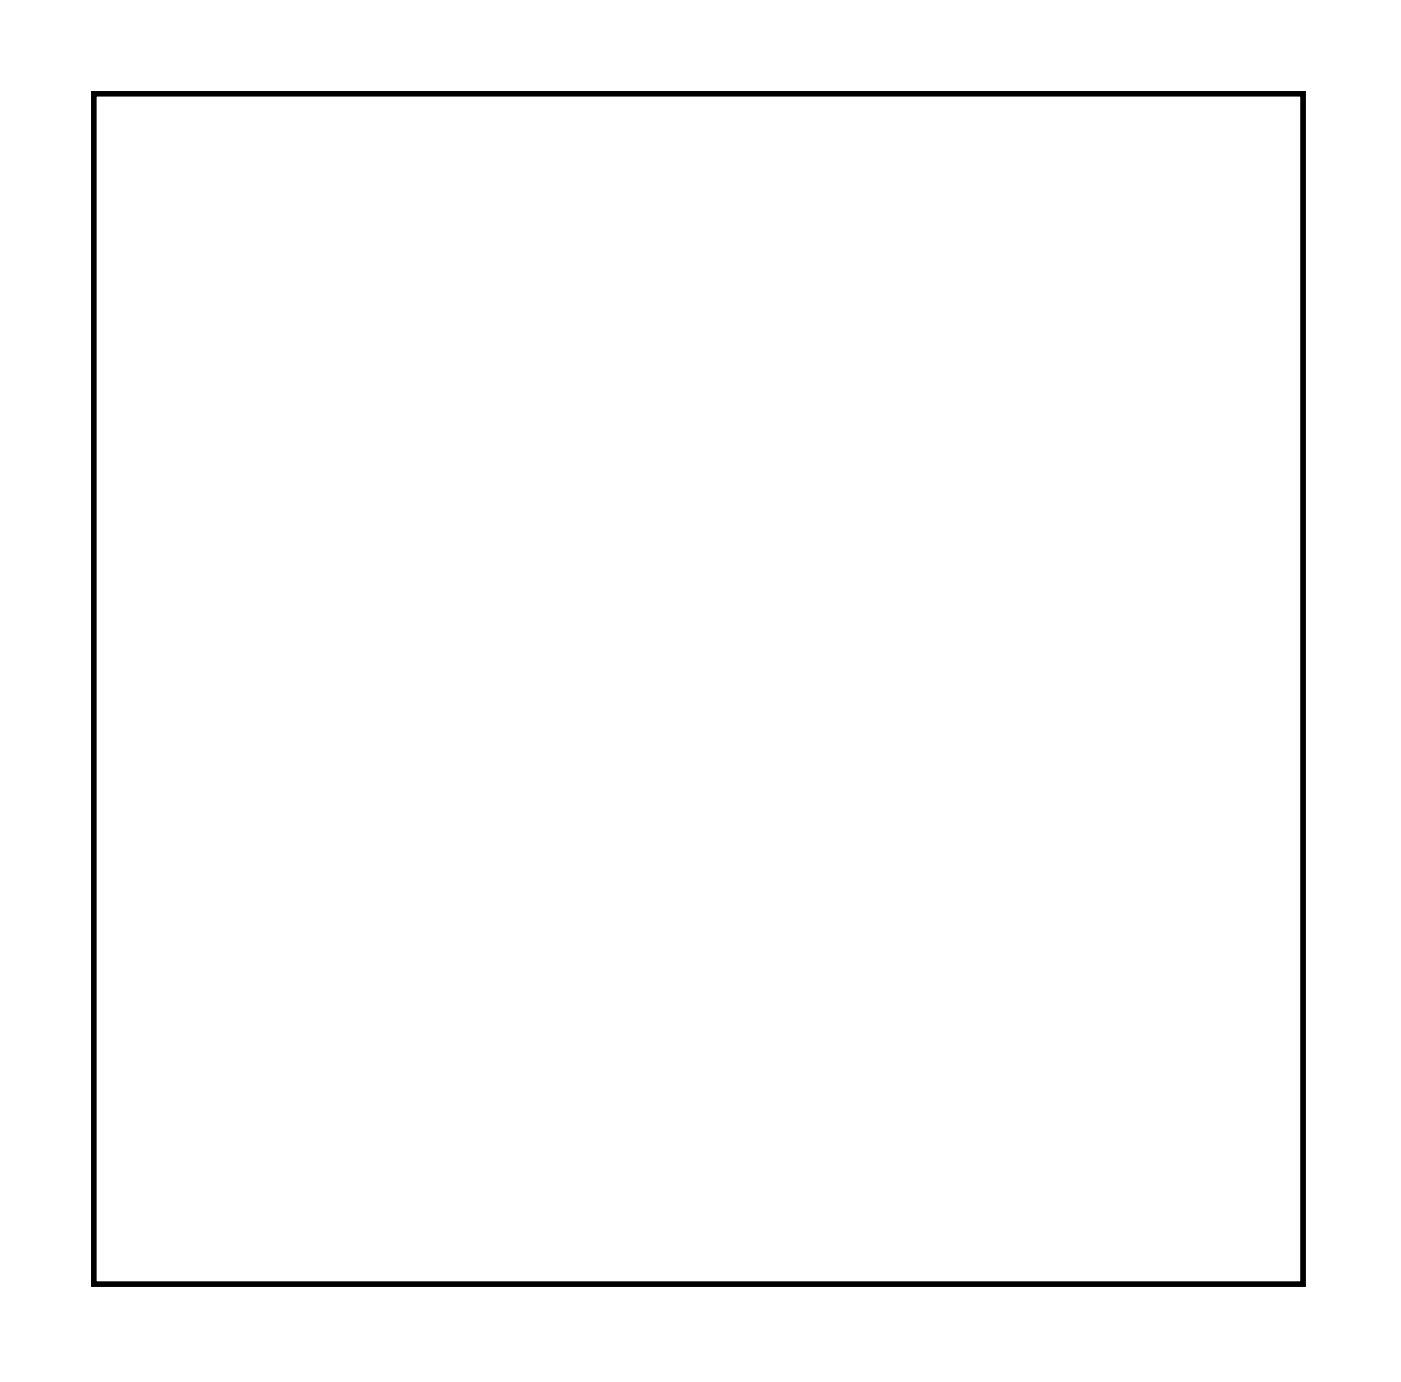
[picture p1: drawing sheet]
<svg xmlns="http://www.w3.org/2000/svg" width="54mm" height="54mm" viewBox="0 0 54 54" stroke-linecap="round" stroke-linejoin="round" font-family="sans-serif">
<path d="M3.6 3.6h46.9v46.2h-46.9z" fill="none" stroke="#000" stroke-width=".2"/>
<path d="M3.6 3.6h46.9v46.2h-46.9zM3.6 3.6v46.2h46.9v-46.2z" fill="#000"/>
<circle cx="48.7" cy="38.8" r=".74" fill="#fff"/>
<circle cx="48.7" cy="38.8" r=".74" fill="none" stroke="#fff" stroke-width=".76" stroke-linecap="butt"/>
<circle cx="46.2" cy="38.8" r=".74" fill="#fff"/>
<circle cx="46.2" cy="38.8" r=".74" fill="none" stroke="#fff" stroke-width=".76" stroke-linecap="butt"/>
<circle cx="43.6" cy="38.8" r=".74" fill="#fff"/>
<circle cx="43.6" cy="38.8" r=".74" fill="none" stroke="#fff" stroke-width=".76" stroke-linecap="butt"/>
<circle cx="41.1" cy="38.8" r=".74" fill="#fff"/>
<circle cx="41.1" cy="38.8" r=".74" fill="none" stroke="#fff" stroke-width=".76" stroke-linecap="butt"/>
<circle cx="38.5" cy="38.8" r=".74" fill="#fff"/>
<circle cx="38.5" cy="38.8" r=".74" fill="none" stroke="#fff" stroke-width=".76" stroke-linecap="butt"/>
<circle cx="36" cy="38.8" r=".74" fill="#fff"/>
<circle cx="36" cy="38.8" r=".74" fill="none" stroke="#fff" stroke-width=".76" stroke-linecap="butt"/>
<circle cx="33.5" cy="38.8" r=".74" fill="#fff"/>
<circle cx="33.5" cy="38.8" r=".74" fill="none" stroke="#fff" stroke-width=".76" stroke-linecap="butt"/>
<circle cx="30.9" cy="38.8" r=".74" fill="#fff"/>
<circle cx="30.9" cy="38.8" r=".74" fill="none" stroke="#fff" stroke-width=".76" stroke-linecap="butt"/>
<circle cx="28.4" cy="38.8" r=".74" fill="#fff"/>
<circle cx="28.4" cy="38.8" r=".74" fill="none" stroke="#fff" stroke-width=".76" stroke-linecap="butt"/>
<circle cx="25.8" cy="38.8" r=".74" fill="#fff"/>
<circle cx="25.8" cy="38.8" r=".74" fill="none" stroke="#fff" stroke-width=".76" stroke-linecap="butt"/>
<circle cx="23.3" cy="38.8" r=".74" fill="#fff"/>
<circle cx="23.3" cy="38.8" r=".74" fill="none" stroke="#fff" stroke-width=".76" stroke-linecap="butt"/>
<circle cx="20.8" cy="38.8" r=".74" fill="#fff"/>
<circle cx="20.8" cy="38.8" r=".74" fill="none" stroke="#fff" stroke-width=".76" stroke-linecap="butt"/>
<circle cx="18.2" cy="38.8" r=".74" fill="#fff"/>
<circle cx="18.2" cy="38.8" r=".74" fill="none" stroke="#fff" stroke-width=".76" stroke-linecap="butt"/>
<circle cx="15.7" cy="38.8" r=".74" fill="#fff"/>
<circle cx="15.7" cy="38.8" r=".74" fill="none" stroke="#fff" stroke-width=".76" stroke-linecap="butt"/>
<circle cx="48.7" cy="38.8" r=".74" fill="#fff"/>
<circle cx="48.7" cy="38.8" r=".74" fill="none" stroke="#fff" stroke-width=".76" stroke-linecap="butt"/>
<circle cx="46.2" cy="38.8" r=".74" fill="#fff"/>
<circle cx="46.2" cy="38.8" r=".74" fill="none" stroke="#fff" stroke-width=".76" stroke-linecap="butt"/>
<circle cx="43.6" cy="38.8" r=".74" fill="#fff"/>
<circle cx="43.6" cy="38.8" r=".74" fill="none" stroke="#fff" stroke-width=".76" stroke-linecap="butt"/>
<circle cx="41.1" cy="38.8" r=".74" fill="#fff"/>
<circle cx="41.1" cy="38.8" r=".74" fill="none" stroke="#fff" stroke-width=".76" stroke-linecap="butt"/>
<circle cx="38.5" cy="38.8" r=".74" fill="#fff"/>
<circle cx="38.5" cy="38.8" r=".74" fill="none" stroke="#fff" stroke-width=".76" stroke-linecap="butt"/>
<circle cx="36" cy="38.8" r=".74" fill="#fff"/>
<circle cx="36" cy="38.8" r=".74" fill="none" stroke="#fff" stroke-width=".76" stroke-linecap="butt"/>
<circle cx="33.5" cy="38.8" r=".74" fill="#fff"/>
<circle cx="33.5" cy="38.8" r=".74" fill="none" stroke="#fff" stroke-width=".76" stroke-linecap="butt"/>
<circle cx="30.9" cy="38.8" r=".74" fill="#fff"/>
<circle cx="30.9" cy="38.8" r=".74" fill="none" stroke="#fff" stroke-width=".76" stroke-linecap="butt"/>
<circle cx="28.4" cy="38.8" r=".74" fill="#fff"/>
<circle cx="28.4" cy="38.8" r=".74" fill="none" stroke="#fff" stroke-width=".76" stroke-linecap="butt"/>
<circle cx="25.8" cy="38.8" r=".74" fill="#fff"/>
<circle cx="25.8" cy="38.8" r=".74" fill="none" stroke="#fff" stroke-width=".76" stroke-linecap="butt"/>
<circle cx="23.3" cy="38.8" r=".74" fill="#fff"/>
<circle cx="23.3" cy="38.8" r=".74" fill="none" stroke="#fff" stroke-width=".76" stroke-linecap="butt"/>
<circle cx="20.8" cy="38.8" r=".74" fill="#fff"/>
<circle cx="20.8" cy="38.8" r=".74" fill="none" stroke="#fff" stroke-width=".76" stroke-linecap="butt"/>
<circle cx="18.2" cy="38.8" r=".74" fill="#fff"/>
<circle cx="18.2" cy="38.8" r=".74" fill="none" stroke="#fff" stroke-width=".76" stroke-linecap="butt"/>
<circle cx="15.7" cy="38.8" r=".74" fill="#fff"/>
<circle cx="15.7" cy="38.8" r=".74" fill="none" stroke="#fff" stroke-width=".76" stroke-linecap="butt"/>
<circle cx="48.7" cy="41.3" r=".74" fill="#fff"/>
<circle cx="48.7" cy="41.3" r=".74" fill="none" stroke="#fff" stroke-width=".76" stroke-linecap="butt"/>
<circle cx="46.2" cy="41.3" r=".74" fill="#fff"/>
<circle cx="46.2" cy="41.3" r=".74" fill="none" stroke="#fff" stroke-width=".76" stroke-linecap="butt"/>
<circle cx="43.6" cy="41.3" r=".74" fill="#fff"/>
<circle cx="43.6" cy="41.3" r=".74" fill="none" stroke="#fff" stroke-width=".76" stroke-linecap="butt"/>
<circle cx="41.1" cy="41.3" r=".74" fill="#fff"/>
<circle cx="41.1" cy="41.3" r=".74" fill="none" stroke="#fff" stroke-width=".76" stroke-linecap="butt"/>
<circle cx="38.5" cy="41.3" r=".74" fill="#fff"/>
<circle cx="38.5" cy="41.3" r=".74" fill="none" stroke="#fff" stroke-width=".76" stroke-linecap="butt"/>
<circle cx="36" cy="41.3" r=".74" fill="#fff"/>
<circle cx="36" cy="41.3" r=".74" fill="none" stroke="#fff" stroke-width=".76" stroke-linecap="butt"/>
<circle cx="33.5" cy="41.3" r=".74" fill="#fff"/>
<circle cx="33.5" cy="41.3" r=".74" fill="none" stroke="#fff" stroke-width=".76" stroke-linecap="butt"/>
<circle cx="30.9" cy="41.3" r=".74" fill="#fff"/>
<circle cx="30.9" cy="41.3" r=".74" fill="none" stroke="#fff" stroke-width=".76" stroke-linecap="butt"/>
<circle cx="28.4" cy="41.3" r=".74" fill="#fff"/>
<circle cx="28.4" cy="41.3" r=".74" fill="none" stroke="#fff" stroke-width=".76" stroke-linecap="butt"/>
<circle cx="25.8" cy="41.3" r=".74" fill="#fff"/>
<circle cx="25.8" cy="41.3" r=".74" fill="none" stroke="#fff" stroke-width=".76" stroke-linecap="butt"/>
<circle cx="23.3" cy="41.3" r=".74" fill="#fff"/>
<circle cx="23.3" cy="41.3" r=".74" fill="none" stroke="#fff" stroke-width=".76" stroke-linecap="butt"/>
<circle cx="20.8" cy="41.3" r=".74" fill="#fff"/>
<circle cx="20.8" cy="41.3" r=".74" fill="none" stroke="#fff" stroke-width=".76" stroke-linecap="butt"/>
<circle cx="18.2" cy="41.3" r=".74" fill="#fff"/>
<circle cx="18.2" cy="41.3" r=".74" fill="none" stroke="#fff" stroke-width=".76" stroke-linecap="butt"/>
<circle cx="15.7" cy="41.3" r=".74" fill="#fff"/>
<circle cx="15.7" cy="41.3" r=".74" fill="none" stroke="#fff" stroke-width=".76" stroke-linecap="butt"/>
<circle cx="48.7" cy="41.3" r=".74" fill="#fff"/>
<circle cx="48.7" cy="41.3" r=".74" fill="none" stroke="#fff" stroke-width=".76" stroke-linecap="butt"/>
<circle cx="46.2" cy="41.3" r=".74" fill="#fff"/>
<circle cx="46.2" cy="41.3" r=".74" fill="none" stroke="#fff" stroke-width=".76" stroke-linecap="butt"/>
<circle cx="43.6" cy="41.3" r=".74" fill="#fff"/>
<circle cx="43.6" cy="41.3" r=".74" fill="none" stroke="#fff" stroke-width=".76" stroke-linecap="butt"/>
<circle cx="41.1" cy="41.3" r=".74" fill="#fff"/>
<circle cx="41.1" cy="41.3" r=".74" fill="none" stroke="#fff" stroke-width=".76" stroke-linecap="butt"/>
<circle cx="38.5" cy="41.3" r=".74" fill="#fff"/>
<circle cx="38.5" cy="41.3" r=".74" fill="none" stroke="#fff" stroke-width=".76" stroke-linecap="butt"/>
<circle cx="36" cy="41.3" r=".74" fill="#fff"/>
<circle cx="36" cy="41.3" r=".74" fill="none" stroke="#fff" stroke-width=".76" stroke-linecap="butt"/>
<circle cx="33.5" cy="41.3" r=".74" fill="#fff"/>
<circle cx="33.5" cy="41.3" r=".74" fill="none" stroke="#fff" stroke-width=".76" stroke-linecap="butt"/>
<circle cx="30.9" cy="41.3" r=".74" fill="#fff"/>
<circle cx="30.9" cy="41.3" r=".74" fill="none" stroke="#fff" stroke-width=".76" stroke-linecap="butt"/>
<circle cx="28.4" cy="41.3" r=".74" fill="#fff"/>
<circle cx="28.4" cy="41.3" r=".74" fill="none" stroke="#fff" stroke-width=".76" stroke-linecap="butt"/>
<circle cx="25.8" cy="41.3" r=".74" fill="#fff"/>
<circle cx="25.8" cy="41.3" r=".74" fill="none" stroke="#fff" stroke-width=".76" stroke-linecap="butt"/>
<circle cx="23.3" cy="41.3" r=".74" fill="#fff"/>
<circle cx="23.3" cy="41.3" r=".74" fill="none" stroke="#fff" stroke-width=".76" stroke-linecap="butt"/>
<circle cx="20.8" cy="41.3" r=".74" fill="#fff"/>
<circle cx="20.8" cy="41.3" r=".74" fill="none" stroke="#fff" stroke-width=".76" stroke-linecap="butt"/>
<circle cx="18.2" cy="41.3" r=".74" fill="#fff"/>
<circle cx="18.2" cy="41.3" r=".74" fill="none" stroke="#fff" stroke-width=".76" stroke-linecap="butt"/>
<circle cx="15.7" cy="41.3" r=".74" fill="#fff"/>
<circle cx="15.7" cy="41.3" r=".74" fill="none" stroke="#fff" stroke-width=".76" stroke-linecap="butt"/>
<circle cx="48.7" cy="26.1" r=".74" fill="#fff"/>
<circle cx="48.7" cy="26.1" r=".74" fill="none" stroke="#fff" stroke-width=".76" stroke-linecap="butt"/>
<circle cx="46.2" cy="26.1" r=".74" fill="#fff"/>
<circle cx="46.2" cy="26.1" r=".74" fill="none" stroke="#fff" stroke-width=".76" stroke-linecap="butt"/>
<circle cx="43.6" cy="26.1" r=".74" fill="#fff"/>
<circle cx="43.6" cy="26.1" r=".74" fill="none" stroke="#fff" stroke-width=".76" stroke-linecap="butt"/>
<circle cx="41.1" cy="26.1" r=".74" fill="#fff"/>
<circle cx="41.1" cy="26.1" r=".74" fill="none" stroke="#fff" stroke-width=".76" stroke-linecap="butt"/>
<circle cx="38.5" cy="26.1" r=".74" fill="#fff"/>
<circle cx="38.5" cy="26.1" r=".74" fill="none" stroke="#fff" stroke-width=".76" stroke-linecap="butt"/>
<circle cx="36" cy="26.1" r=".74" fill="#fff"/>
<circle cx="36" cy="26.1" r=".74" fill="none" stroke="#fff" stroke-width=".76" stroke-linecap="butt"/>
<circle cx="33.5" cy="26.1" r=".74" fill="#fff"/>
<circle cx="33.5" cy="26.1" r=".74" fill="none" stroke="#fff" stroke-width=".76" stroke-linecap="butt"/>
<circle cx="30.9" cy="26.1" r=".74" fill="#fff"/>
<circle cx="30.9" cy="26.1" r=".74" fill="none" stroke="#fff" stroke-width=".76" stroke-linecap="butt"/>
<circle cx="28.4" cy="26.1" r=".74" fill="#fff"/>
<circle cx="28.4" cy="26.1" r=".74" fill="none" stroke="#fff" stroke-width=".76" stroke-linecap="butt"/>
<circle cx="25.8" cy="26.1" r=".74" fill="#fff"/>
<circle cx="25.8" cy="26.1" r=".74" fill="none" stroke="#fff" stroke-width=".76" stroke-linecap="butt"/>
<circle cx="23.3" cy="26.1" r=".74" fill="#fff"/>
<circle cx="23.3" cy="26.1" r=".74" fill="none" stroke="#fff" stroke-width=".76" stroke-linecap="butt"/>
<circle cx="20.8" cy="26.1" r=".74" fill="#fff"/>
<circle cx="20.8" cy="26.1" r=".74" fill="none" stroke="#fff" stroke-width=".76" stroke-linecap="butt"/>
<circle cx="18.2" cy="26.1" r=".74" fill="#fff"/>
<circle cx="18.2" cy="26.1" r=".74" fill="none" stroke="#fff" stroke-width=".76" stroke-linecap="butt"/>
<circle cx="15.7" cy="26.1" r=".74" fill="#fff"/>
<circle cx="15.7" cy="26.1" r=".74" fill="none" stroke="#fff" stroke-width=".76" stroke-linecap="butt"/>
<circle cx="48.7" cy="26.1" r=".74" fill="#fff"/>
<circle cx="48.7" cy="26.1" r=".74" fill="none" stroke="#fff" stroke-width=".76" stroke-linecap="butt"/>
<circle cx="46.2" cy="26.1" r=".74" fill="#fff"/>
<circle cx="46.2" cy="26.1" r=".74" fill="none" stroke="#fff" stroke-width=".76" stroke-linecap="butt"/>
<circle cx="43.6" cy="26.1" r=".74" fill="#fff"/>
<circle cx="43.6" cy="26.1" r=".74" fill="none" stroke="#fff" stroke-width=".76" stroke-linecap="butt"/>
<circle cx="41.1" cy="26.1" r=".74" fill="#fff"/>
<circle cx="41.1" cy="26.1" r=".74" fill="none" stroke="#fff" stroke-width=".76" stroke-linecap="butt"/>
<circle cx="38.5" cy="26.1" r=".74" fill="#fff"/>
<circle cx="38.5" cy="26.1" r=".74" fill="none" stroke="#fff" stroke-width=".76" stroke-linecap="butt"/>
<circle cx="36" cy="26.1" r=".74" fill="#fff"/>
<circle cx="36" cy="26.1" r=".74" fill="none" stroke="#fff" stroke-width=".76" stroke-linecap="butt"/>
<circle cx="33.5" cy="26.1" r=".74" fill="#fff"/>
<circle cx="33.5" cy="26.1" r=".74" fill="none" stroke="#fff" stroke-width=".76" stroke-linecap="butt"/>
<circle cx="30.9" cy="26.1" r=".74" fill="#fff"/>
<circle cx="30.9" cy="26.1" r=".74" fill="none" stroke="#fff" stroke-width=".76" stroke-linecap="butt"/>
<circle cx="28.4" cy="26.1" r=".74" fill="#fff"/>
<circle cx="28.4" cy="26.1" r=".74" fill="none" stroke="#fff" stroke-width=".76" stroke-linecap="butt"/>
<circle cx="25.8" cy="26.1" r=".74" fill="#fff"/>
<circle cx="25.8" cy="26.1" r=".74" fill="none" stroke="#fff" stroke-width=".76" stroke-linecap="butt"/>
<circle cx="23.3" cy="26.1" r=".74" fill="#fff"/>
<circle cx="23.3" cy="26.1" r=".74" fill="none" stroke="#fff" stroke-width=".76" stroke-linecap="butt"/>
<circle cx="20.8" cy="26.1" r=".74" fill="#fff"/>
<circle cx="20.8" cy="26.1" r=".74" fill="none" stroke="#fff" stroke-width=".76" stroke-linecap="butt"/>
<circle cx="18.2" cy="26.1" r=".74" fill="#fff"/>
<circle cx="18.2" cy="26.1" r=".74" fill="none" stroke="#fff" stroke-width=".76" stroke-linecap="butt"/>
<circle cx="15.7" cy="26.1" r=".74" fill="#fff"/>
<circle cx="15.7" cy="26.1" r=".74" fill="none" stroke="#fff" stroke-width=".76" stroke-linecap="butt"/>
<circle cx="48.7" cy="23.6" r=".74" fill="#fff"/>
<circle cx="48.7" cy="23.6" r=".74" fill="none" stroke="#fff" stroke-width=".76" stroke-linecap="butt"/>
<circle cx="46.2" cy="23.6" r=".74" fill="#fff"/>
<circle cx="46.2" cy="23.6" r=".74" fill="none" stroke="#fff" stroke-width=".76" stroke-linecap="butt"/>
<circle cx="43.6" cy="23.6" r=".74" fill="#fff"/>
<circle cx="43.6" cy="23.6" r=".74" fill="none" stroke="#fff" stroke-width=".76" stroke-linecap="butt"/>
<circle cx="41.1" cy="23.6" r=".74" fill="#fff"/>
<circle cx="41.1" cy="23.6" r=".74" fill="none" stroke="#fff" stroke-width=".76" stroke-linecap="butt"/>
<circle cx="38.5" cy="23.6" r=".74" fill="#fff"/>
<circle cx="38.5" cy="23.6" r=".74" fill="none" stroke="#fff" stroke-width=".76" stroke-linecap="butt"/>
<circle cx="36" cy="23.6" r=".74" fill="#fff"/>
<circle cx="36" cy="23.6" r=".74" fill="none" stroke="#fff" stroke-width=".76" stroke-linecap="butt"/>
<circle cx="33.5" cy="23.6" r=".74" fill="#fff"/>
<circle cx="33.5" cy="23.6" r=".74" fill="none" stroke="#fff" stroke-width=".76" stroke-linecap="butt"/>
<circle cx="30.9" cy="23.6" r=".74" fill="#fff"/>
<circle cx="30.9" cy="23.6" r=".74" fill="none" stroke="#fff" stroke-width=".76" stroke-linecap="butt"/>
<circle cx="28.4" cy="23.6" r=".74" fill="#fff"/>
<circle cx="28.4" cy="23.6" r=".74" fill="none" stroke="#fff" stroke-width=".76" stroke-linecap="butt"/>
<circle cx="25.8" cy="23.6" r=".74" fill="#fff"/>
<circle cx="25.8" cy="23.6" r=".74" fill="none" stroke="#fff" stroke-width=".76" stroke-linecap="butt"/>
<circle cx="23.3" cy="23.6" r=".74" fill="#fff"/>
<circle cx="23.3" cy="23.6" r=".74" fill="none" stroke="#fff" stroke-width=".76" stroke-linecap="butt"/>
<circle cx="20.8" cy="23.6" r=".74" fill="#fff"/>
<circle cx="20.8" cy="23.6" r=".74" fill="none" stroke="#fff" stroke-width=".76" stroke-linecap="butt"/>
<circle cx="18.2" cy="23.6" r=".74" fill="#fff"/>
<circle cx="18.2" cy="23.6" r=".74" fill="none" stroke="#fff" stroke-width=".76" stroke-linecap="butt"/>
<circle cx="15.7" cy="23.6" r=".74" fill="#fff"/>
<circle cx="15.7" cy="23.6" r=".74" fill="none" stroke="#fff" stroke-width=".76" stroke-linecap="butt"/>
<circle cx="48.7" cy="23.6" r=".74" fill="#fff"/>
<circle cx="48.7" cy="23.6" r=".74" fill="none" stroke="#fff" stroke-width=".76" stroke-linecap="butt"/>
<circle cx="46.2" cy="23.6" r=".74" fill="#fff"/>
<circle cx="46.2" cy="23.6" r=".74" fill="none" stroke="#fff" stroke-width=".76" stroke-linecap="butt"/>
<circle cx="43.6" cy="23.6" r=".74" fill="#fff"/>
<circle cx="43.6" cy="23.6" r=".74" fill="none" stroke="#fff" stroke-width=".76" stroke-linecap="butt"/>
<circle cx="41.1" cy="23.6" r=".74" fill="#fff"/>
<circle cx="41.1" cy="23.6" r=".74" fill="none" stroke="#fff" stroke-width=".76" stroke-linecap="butt"/>
<circle cx="38.5" cy="23.6" r=".74" fill="#fff"/>
<circle cx="38.5" cy="23.6" r=".74" fill="none" stroke="#fff" stroke-width=".76" stroke-linecap="butt"/>
<circle cx="36" cy="23.6" r=".74" fill="#fff"/>
<circle cx="36" cy="23.6" r=".74" fill="none" stroke="#fff" stroke-width=".76" stroke-linecap="butt"/>
<circle cx="33.5" cy="23.6" r=".74" fill="#fff"/>
<circle cx="33.5" cy="23.6" r=".74" fill="none" stroke="#fff" stroke-width=".76" stroke-linecap="butt"/>
<circle cx="30.9" cy="23.6" r=".74" fill="#fff"/>
<circle cx="30.9" cy="23.6" r=".74" fill="none" stroke="#fff" stroke-width=".76" stroke-linecap="butt"/>
<circle cx="28.4" cy="23.6" r=".74" fill="#fff"/>
<circle cx="28.4" cy="23.6" r=".74" fill="none" stroke="#fff" stroke-width=".76" stroke-linecap="butt"/>
<circle cx="25.8" cy="23.6" r=".74" fill="#fff"/>
<circle cx="25.8" cy="23.6" r=".74" fill="none" stroke="#fff" stroke-width=".76" stroke-linecap="butt"/>
<circle cx="23.3" cy="23.6" r=".74" fill="#fff"/>
<circle cx="23.3" cy="23.6" r=".74" fill="none" stroke="#fff" stroke-width=".76" stroke-linecap="butt"/>
<circle cx="20.8" cy="23.6" r=".74" fill="#fff"/>
<circle cx="20.8" cy="23.6" r=".74" fill="none" stroke="#fff" stroke-width=".76" stroke-linecap="butt"/>
<circle cx="18.2" cy="23.6" r=".74" fill="#fff"/>
<circle cx="18.2" cy="23.6" r=".74" fill="none" stroke="#fff" stroke-width=".76" stroke-linecap="butt"/>
<circle cx="15.7" cy="23.6" r=".74" fill="#fff"/>
<circle cx="15.7" cy="23.6" r=".74" fill="none" stroke="#fff" stroke-width=".76" stroke-linecap="butt"/>
<circle cx="30.9" cy="46.4" r=".74" fill="#fff"/>
<circle cx="30.9" cy="46.4" r=".74" fill="none" stroke="#fff" stroke-width=".76" stroke-linecap="butt"/>
<circle cx="28.4" cy="46.4" r=".74" fill="#fff"/>
<circle cx="28.4" cy="46.4" r=".74" fill="none" stroke="#fff" stroke-width=".76" stroke-linecap="butt"/>
<circle cx="25.8" cy="46.4" r=".74" fill="#fff"/>
<circle cx="25.8" cy="46.4" r=".74" fill="none" stroke="#fff" stroke-width=".76" stroke-linecap="butt"/>
<circle cx="23.3" cy="46.4" r=".74" fill="#fff"/>
<circle cx="23.3" cy="46.4" r=".74" fill="none" stroke="#fff" stroke-width=".76" stroke-linecap="butt"/>
<circle cx="30.9" cy="46.4" r=".74" fill="#fff"/>
<circle cx="30.9" cy="46.4" r=".74" fill="none" stroke="#fff" stroke-width=".76" stroke-linecap="butt"/>
<circle cx="28.4" cy="46.4" r=".74" fill="#fff"/>
<circle cx="28.4" cy="46.4" r=".74" fill="none" stroke="#fff" stroke-width=".76" stroke-linecap="butt"/>
<circle cx="25.8" cy="46.4" r=".74" fill="#fff"/>
<circle cx="25.8" cy="46.4" r=".74" fill="none" stroke="#fff" stroke-width=".76" stroke-linecap="butt"/>
<circle cx="23.3" cy="46.4" r=".74" fill="#fff"/>
<circle cx="23.3" cy="46.4" r=".74" fill="none" stroke="#fff" stroke-width=".76" stroke-linecap="butt"/>
<circle cx="5.5" cy="5.8" r=".74" fill="#fff"/>
<circle cx="5.5" cy="5.8" r=".74" fill="none" stroke="#fff" stroke-width=".76" stroke-linecap="butt"/>
<circle cx="5.5" cy="8.3" r=".74" fill="#fff"/>
<circle cx="5.5" cy="8.3" r=".74" fill="none" stroke="#fff" stroke-width=".76" stroke-linecap="butt"/>
<circle cx="5.5" cy="10.9" r=".74" fill="#fff"/>
<circle cx="5.5" cy="10.9" r=".74" fill="none" stroke="#fff" stroke-width=".76" stroke-linecap="butt"/>
<circle cx="5.5" cy="13.4" r=".74" fill="#fff"/>
<circle cx="5.5" cy="13.4" r=".74" fill="none" stroke="#fff" stroke-width=".76" stroke-linecap="butt"/>
<circle cx="5.5" cy="15.9" r=".74" fill="#fff"/>
<circle cx="5.5" cy="15.9" r=".74" fill="none" stroke="#fff" stroke-width=".76" stroke-linecap="butt"/>
<circle cx="5.5" cy="18.5" r=".74" fill="#fff"/>
<circle cx="5.5" cy="18.5" r=".74" fill="none" stroke="#fff" stroke-width=".76" stroke-linecap="butt"/>
<circle cx="5.5" cy="5.8" r=".74" fill="#fff"/>
<circle cx="5.5" cy="5.8" r=".74" fill="none" stroke="#fff" stroke-width=".76" stroke-linecap="butt"/>
<circle cx="5.5" cy="8.3" r=".74" fill="#fff"/>
<circle cx="5.5" cy="8.3" r=".74" fill="none" stroke="#fff" stroke-width=".76" stroke-linecap="butt"/>
<circle cx="5.5" cy="10.9" r=".74" fill="#fff"/>
<circle cx="5.5" cy="10.9" r=".74" fill="none" stroke="#fff" stroke-width=".76" stroke-linecap="butt"/>
<circle cx="5.5" cy="13.4" r=".74" fill="#fff"/>
<circle cx="5.5" cy="13.4" r=".74" fill="none" stroke="#fff" stroke-width=".76" stroke-linecap="butt"/>
<circle cx="5.5" cy="15.9" r=".74" fill="#fff"/>
<circle cx="5.5" cy="15.9" r=".74" fill="none" stroke="#fff" stroke-width=".76" stroke-linecap="butt"/>
<circle cx="5.5" cy="18.5" r=".74" fill="#fff"/>
<circle cx="5.5" cy="18.5" r=".74" fill="none" stroke="#fff" stroke-width=".76" stroke-linecap="butt"/>
<circle cx="46.2" cy="12.5" r="1.03" fill="#fff"/>
<circle cx="46.2" cy="12.5" r="1.03" fill="none" stroke="#fff" stroke-width=".45"/>
<path d="M45.5 10.9a.94 .94 0 0 1 1-.2 .94 .94 0 0 1 .6 .9v1.8a.94 .94 0 0 1-.9 1 .94 .94 0 0 1-1-1v-1.8l.1-.4zM45.6 12.5a.56 .56 0 0 0 1.1 0 .56 .56 0 0 0-1.1 0z" fill="#fff"/>
<g fill="none" stroke="#fff" stroke-width=".25">
<path d="M45.5 10.9a.94 .94 0 0 1 1-.2 .94 .94 0 0 1 .6 .9v1.8a.94 .94 0 0 1-.9 1 .94 .94 0 0 1-1-1v-1.8l.1-.4z"/>
<circle cx="46.2" cy="12.5" r=".56"/>
</g>
<circle cx="43.6" cy="12.5" r="1.03" fill="#fff"/>
<circle cx="43.6" cy="12.5" r="1.03" fill="none" stroke="#fff" stroke-width=".45"/>
<path d="M43 10.9a.94 .94 0 0 1 1-.2 .94 .94 0 0 1 .6 .9v1.8a.94 .94 0 0 1-1 1 .94 .94 0 0 1-.9-1v-1.8l.1-.4zM43.1 12.5a.56 .56 0 0 0 1.1 0 .56 .56 0 0 0-1.1 0z" fill="#fff"/>
<g fill="none" stroke="#fff" stroke-width=".25">
<path d="M43 10.9a.94 .94 0 0 1 1-.2 .94 .94 0 0 1 .6 .9v1.8a.94 .94 0 0 1-1 1 .94 .94 0 0 1-.9-1v-1.8l.1-.4z"/>
<circle cx="43.6" cy="12.5" r=".56"/>
</g>
<circle cx="41.1" cy="12.5" r="1.03" fill="#fff"/>
<circle cx="41.1" cy="12.5" r="1.03" fill="none" stroke="#fff" stroke-width=".45"/>
<path d="M40.4 10.9a.94 .94 0 0 1 1-.2 .94 .94 0 0 1 .6 .9v1.8a.94 .94 0 0 1-.9 1 .94 .94 0 0 1-1-1v-1.8l.1-.4zM40.5 12.5a.56 .56 0 0 0 1.1 0 .56 .56 0 0 0-1.1 0z" fill="#fff"/>
<g fill="none" stroke="#fff" stroke-width=".25">
<path d="M40.4 10.9a.94 .94 0 0 1 1-.2 .94 .94 0 0 1 .6 .9v1.8a.94 .94 0 0 1-.9 1 .94 .94 0 0 1-1-1v-1.8l.1-.4z"/>
<circle cx="41.1" cy="12.5" r=".56"/>
</g>
<circle cx="46.2" cy="12.5" r="1.03" fill="#fff"/>
<circle cx="46.2" cy="12.5" r="1.03" fill="none" stroke="#fff" stroke-width=".45"/>
<path d="M45.5 10.9a.94 .94 0 0 1 1-.2 .94 .94 0 0 1 .6 .9v1.8a.94 .94 0 0 1-.9 1 .94 .94 0 0 1-1-1v-1.8l.1-.4zM45.6 12.5a.56 .56 0 0 0 1.1 0 .56 .56 0 0 0-1.1 0z" fill="#fff"/>
<g fill="none" stroke="#fff" stroke-width=".25">
<path d="M45.5 10.9a.94 .94 0 0 1 1-.2 .94 .94 0 0 1 .6 .9v1.8a.94 .94 0 0 1-.9 1 .94 .94 0 0 1-1-1v-1.8l.1-.4z"/>
<circle cx="46.2" cy="12.5" r=".56"/>
</g>
<circle cx="43.6" cy="12.5" r="1.03" fill="#fff"/>
<circle cx="43.6" cy="12.5" r="1.03" fill="none" stroke="#fff" stroke-width=".45"/>
<path d="M43 10.9a.94 .94 0 0 1 1-.2 .94 .94 0 0 1 .6 .9v1.8a.94 .94 0 0 1-1 1 .94 .94 0 0 1-.9-1v-1.8l.1-.4zM43.1 12.5a.56 .56 0 0 0 1.1 0 .56 .56 0 0 0-1.1 0z" fill="#fff"/>
<g fill="none" stroke="#fff" stroke-width=".25">
<path d="M43 10.9a.94 .94 0 0 1 1-.2 .94 .94 0 0 1 .6 .9v1.8a.94 .94 0 0 1-1 1 .94 .94 0 0 1-.9-1v-1.8l.1-.4z"/>
<circle cx="43.6" cy="12.5" r=".56"/>
</g>
<circle cx="41.1" cy="12.5" r="1.03" fill="#fff"/>
<circle cx="41.1" cy="12.5" r="1.03" fill="none" stroke="#fff" stroke-width=".45"/>
<path d="M40.4 10.9a.94 .94 0 0 1 1-.2 .94 .94 0 0 1 .6 .9v1.8a.94 .94 0 0 1-.9 1 .94 .94 0 0 1-1-1v-1.8l.1-.4zM40.5 12.5a.56 .56 0 0 0 1.1 0 .56 .56 0 0 0-1.1 0z" fill="#fff"/>
<g fill="none" stroke="#fff" stroke-width=".25">
<path d="M40.4 10.9a.94 .94 0 0 1 1-.2 .94 .94 0 0 1 .6 .9v1.8a.94 .94 0 0 1-.9 1 .94 .94 0 0 1-1-1v-1.8l.1-.4z"/>
<circle cx="41.1" cy="12.5" r=".56"/>
</g>
<circle cx="10.6" cy="31.2" r=".74" fill="#fff"/>
<circle cx="10.6" cy="31.2" r=".74" fill="none" stroke="#fff" stroke-width=".76" stroke-linecap="butt"/>
<circle cx="10.6" cy="28.6" r=".74" fill="#fff"/>
<circle cx="10.6" cy="28.6" r=".74" fill="none" stroke="#fff" stroke-width=".76" stroke-linecap="butt"/>
<circle cx="10.6" cy="26.1" r=".74" fill="#fff"/>
<circle cx="10.6" cy="26.1" r=".74" fill="none" stroke="#fff" stroke-width=".76" stroke-linecap="butt"/>
<circle cx="10.6" cy="23.6" r=".74" fill="#fff"/>
<circle cx="10.6" cy="23.6" r=".74" fill="none" stroke="#fff" stroke-width=".76" stroke-linecap="butt"/>
<circle cx="10.6" cy="31.2" r=".74" fill="#fff"/>
<circle cx="10.6" cy="31.2" r=".74" fill="none" stroke="#fff" stroke-width=".76" stroke-linecap="butt"/>
<circle cx="10.6" cy="28.6" r=".74" fill="#fff"/>
<circle cx="10.6" cy="28.6" r=".74" fill="none" stroke="#fff" stroke-width=".76" stroke-linecap="butt"/>
<circle cx="10.6" cy="26.1" r=".74" fill="#fff"/>
<circle cx="10.6" cy="26.1" r=".74" fill="none" stroke="#fff" stroke-width=".76" stroke-linecap="butt"/>
<circle cx="10.6" cy="23.6" r=".74" fill="#fff"/>
<circle cx="10.6" cy="23.6" r=".74" fill="none" stroke="#fff" stroke-width=".76" stroke-linecap="butt"/>
<circle cx="8" cy="20.4" r=".35" fill="#fff"/>
<circle cx="8" cy="20.4" r=".35" fill="none" stroke="#fff" stroke-width=".55"/>
<circle cx="8.1" cy="33.8" r=".35" fill="#fff"/>
<circle cx="8.1" cy="33.8" r=".35" fill="none" stroke="#fff" stroke-width=".55"/>
</svg>
